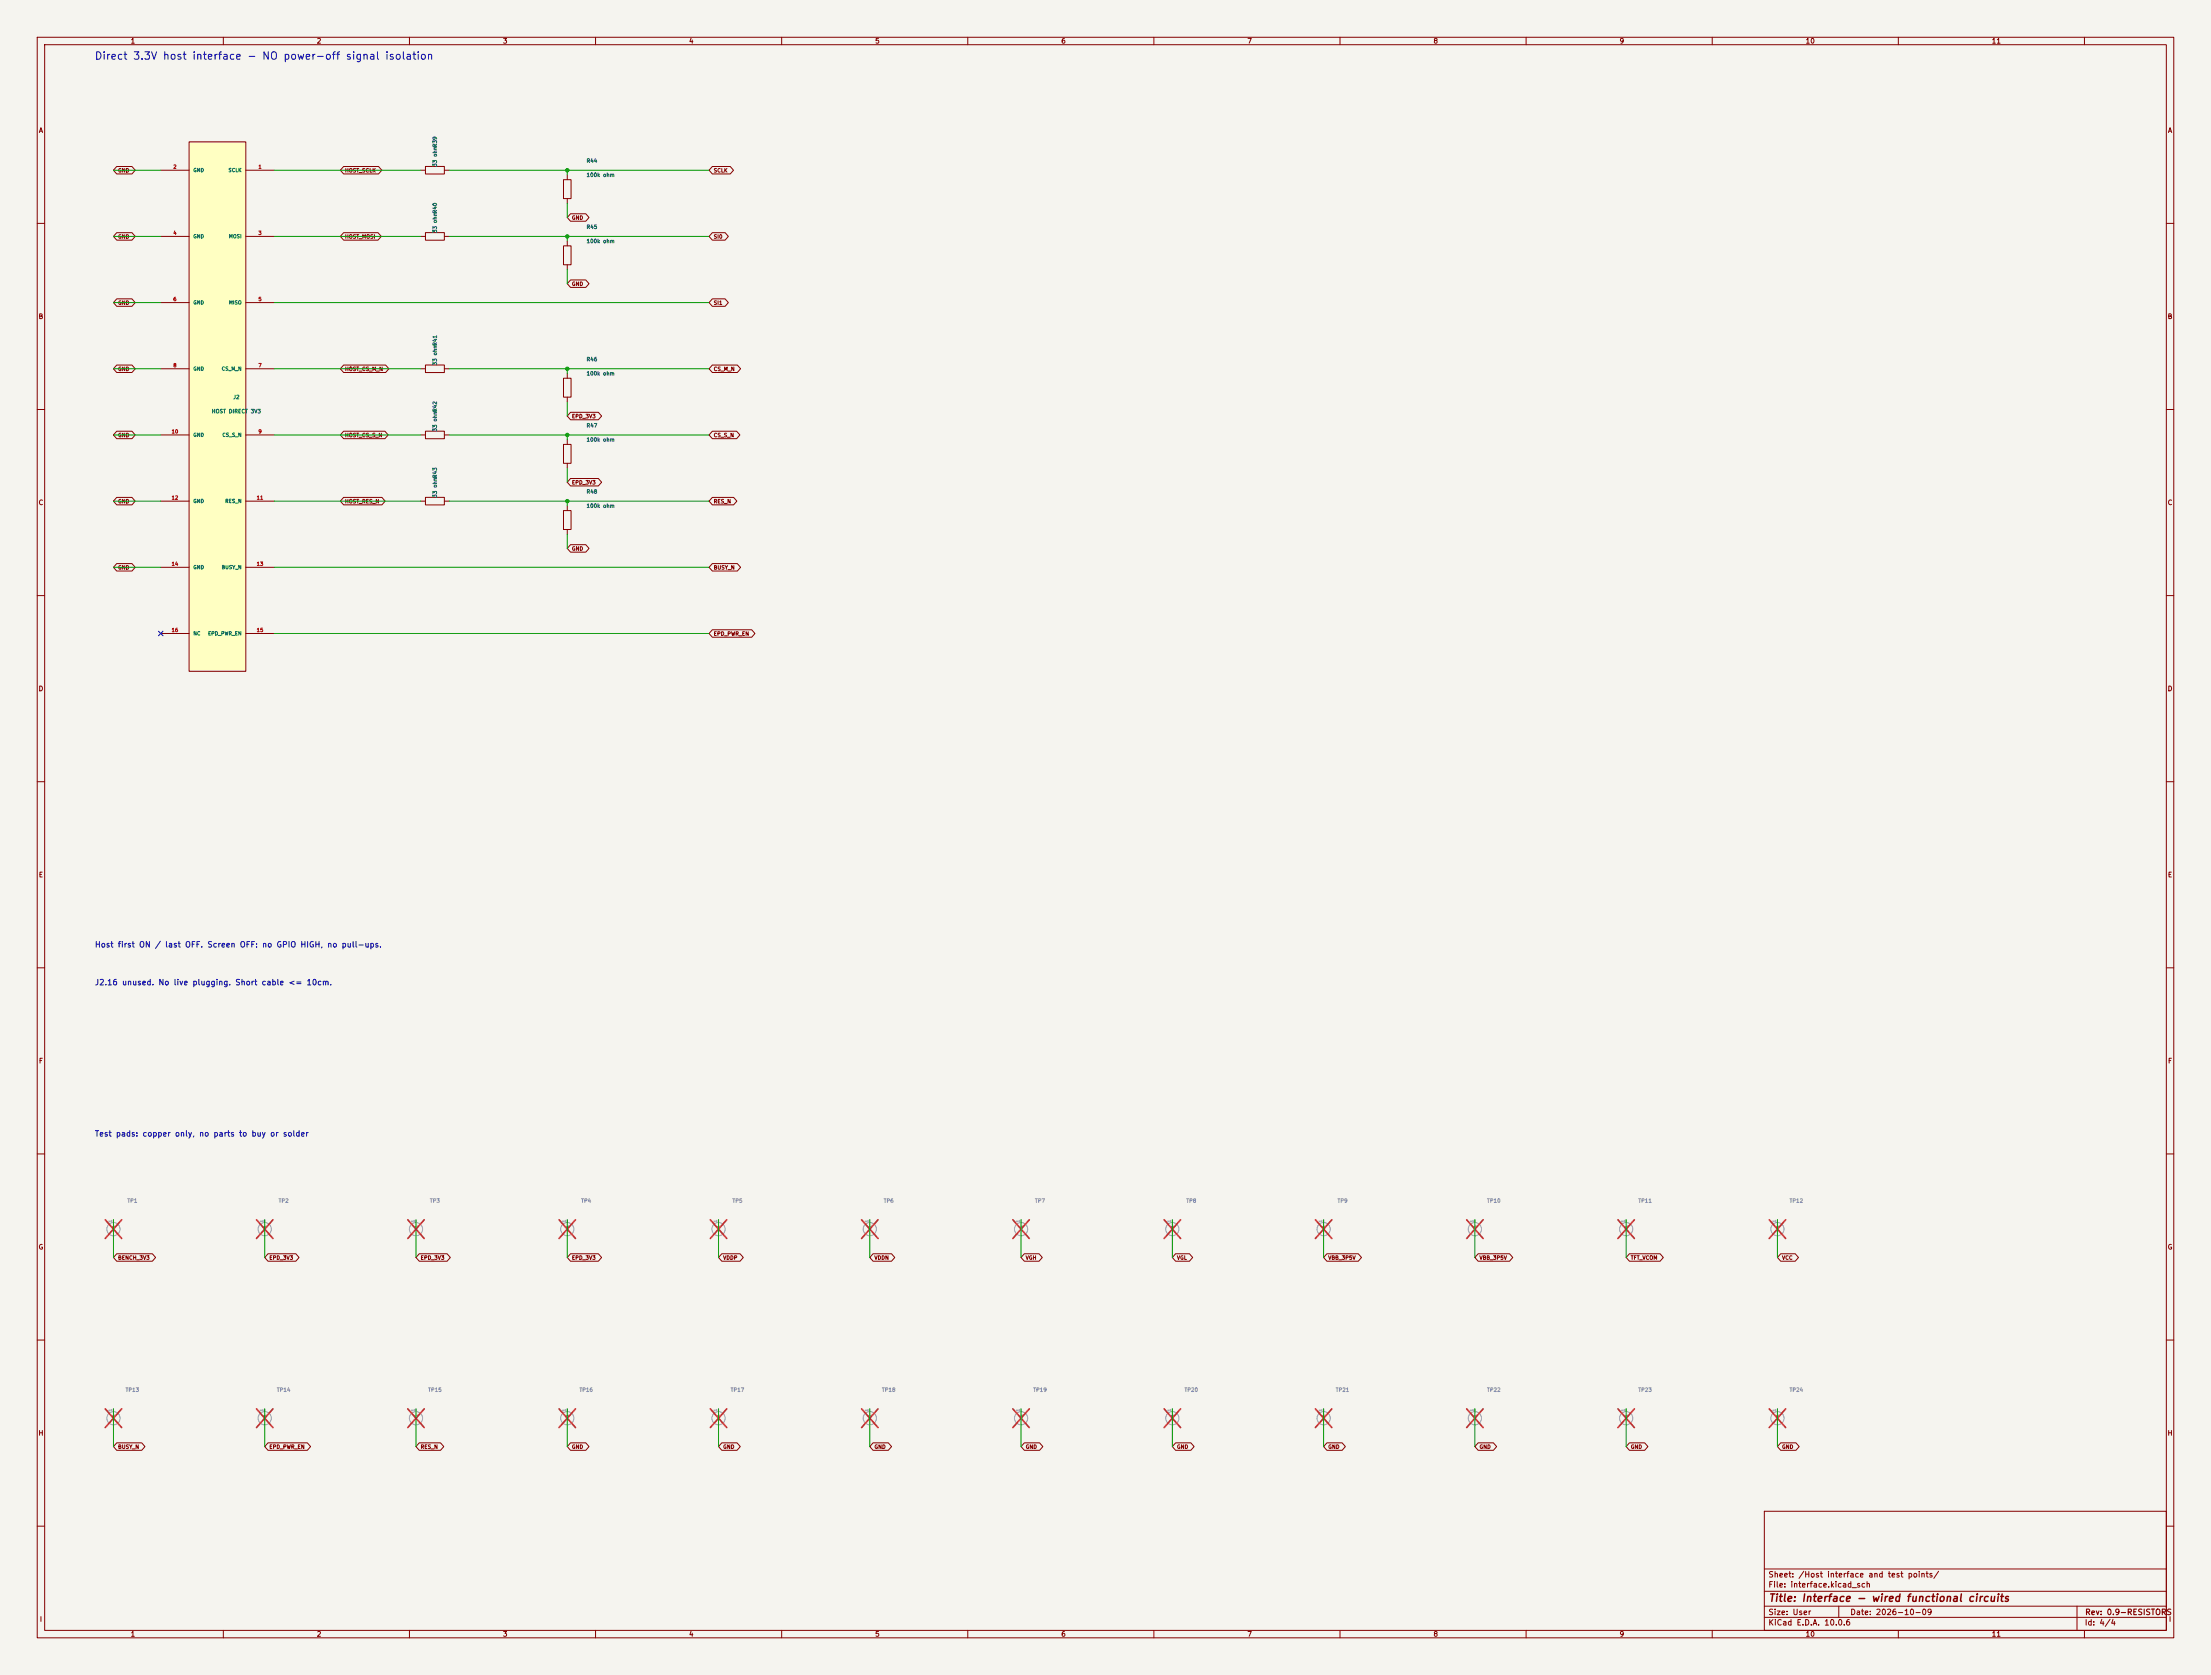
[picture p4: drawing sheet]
<svg xmlns="http://www.w3.org/2000/svg" width="594mm" height="450mm" viewBox="0 0 594 450" stroke-linecap="round" stroke-linejoin="round" font-family="sans-serif">
<defs><g id="words">
<text font-size="2" fill="#0000c2" x="25.3" y="16.5">Direct 3.3V host interface - NO power-off signal isolation</text>
<text font-size="2" fill="#840000" x="475" y="430.8">Title: Interface - wired functional circuits</text>
<g font-size="1.5" fill="#0000c2">
<text x="25.4" y="254.9">Host first ON / last OFF. Screen OFF: no GPIO HIGH, no pull-ups.</text>
<text x="25.4" y="265.1">J2.16 unused. No live plugging. Short cable &lt;= 10cm.</text>
<text x="25.4" y="305.7">Test pads: copper only, no parts to buy or solder</text>
</g>
<g font-size="1.5" fill="#840000">
<text x="475" y="424.2">Sheet: /Host interface and test points/</text>
<text x="475" y="426.9">File: interface.kicad_sch</text>
<text x="475" y="437.1">KiCad E.D.A. 10.0.6</text>
<text x="475" y="434.3">Size: User</text>
<text x="497" y="434.3">Date: 2026-10-09</text>
<text x="560" y="437.1">Id: 4/4</text>
<text x="560" y="434.2">Rev: 0.9-RESISTORS</text>
</g>
<g font-size="1.3" fill="#840000">
<text x="35" y="12">1</text>
<text x="85" y="12">2</text>
<text x="135" y="12">3</text>
<text x="185" y="12">4</text>
<text x="235" y="12">5</text>
<text x="285" y="12">6</text>
<text x="335" y="12">7</text>
<text x="385" y="12">8</text>
<text x="435" y="12">9</text>
<text x="485" y="12">10</text>
<text x="535" y="12">11</text>
<text x="10.3" y="36">A</text>
<text x="582.3" y="36">A</text>
<text x="10.2" y="86">B</text>
<text x="582.2" y="86">B</text>
<text x="10.2" y="136">C</text>
<text x="582.2" y="136">C</text>
<text x="10.2" y="186">D</text>
<text x="582.2" y="186">D</text>
<text x="10.3" y="236">E</text>
<text x="582.3" y="236">E</text>
<text x="10.3" y="286">F</text>
<text x="582.3" y="286">F</text>
<text x="10.2" y="336">G</text>
<text x="582.2" y="336">G</text>
<text x="10.2" y="386">H</text>
<text x="582.2" y="386">H</text>
<text x="10.6" y="436">I</text>
<text x="582.6" y="436">I</text>
<text x="35" y="440">1</text>
<text x="85" y="440">2</text>
<text x="135" y="440">3</text>
<text x="185" y="440">4</text>
<text x="235" y="440">5</text>
<text x="285" y="440">6</text>
<text x="335" y="440">7</text>
<text x="385" y="440">8</text>
<text x="435" y="440">9</text>
<text x="485" y="440">10</text>
<text x="535" y="440">11</text>
</g>
<g font-size="1" fill="#006464">
<text x="117.6" y="39.7" transform="rotate(-90 117.6 39.7)">R39</text>
<text x="51.8" y="46.5">GND</text>
<text x="61.3" y="46.5">SCLK</text>
<text x="117.6" y="44.9" transform="rotate(-90 117.6 44.9)">33 ohm</text>
<text x="157.5" y="44">R44</text>
<text x="157.5" y="47.8">100k ohm</text>
<text x="117.6" y="57.4" transform="rotate(-90 117.6 57.4)">R40</text>
<text x="51.8" y="64.2">GND</text>
<text x="61.4" y="64.2">MOSI</text>
<text x="117.6" y="62.7" transform="rotate(-90 117.6 62.7)">33 ohm</text>
<text x="157.5" y="61.7">R45</text>
<text x="157.5" y="65.5">100k ohm</text>
<text x="51.8" y="82">GND</text>
<text x="61.4" y="82">MISO</text>
<text x="117.6" y="93" transform="rotate(-90 117.6 93)">R41</text>
<text x="51.8" y="99.8">GND</text>
<text x="59.4" y="99.8">CS_M_N</text>
<text x="117.6" y="98.3" transform="rotate(-90 117.6 98.3)">33 ohm</text>
<text x="157.5" y="97.3">R46</text>
<text x="157.5" y="101.1">100k ohm</text>
<text x="62.5" y="107.5">J2</text>
<text x="56.8" y="111.3">HOST DIRECT 3V3</text>
<text x="117.6" y="110.8" transform="rotate(-90 117.6 110.8)">R42</text>
<text x="51.8" y="117.6">GND</text>
<text x="59.6" y="117.6">CS_S_N</text>
<text x="117.6" y="116" transform="rotate(-90 117.6 116)">33 ohm</text>
<text x="157.5" y="115.1">R47</text>
<text x="157.5" y="118.9">100k ohm</text>
<text x="117.6" y="128.6" transform="rotate(-90 117.6 128.6)">R43</text>
<text x="51.8" y="135.4">GND</text>
<text x="60.4" y="135.4">RES_N</text>
<text x="117.6" y="133.8" transform="rotate(-90 117.6 133.8)">33 ohm</text>
<text x="157.5" y="132.9">R48</text>
<text x="157.5" y="136.7">100k ohm</text>
<text x="51.8" y="153.1">GND</text>
<text x="59.4" y="153.1">BUSY_N</text>
<text x="51.8" y="170.9">NC</text>
<text x="55.8" y="170.9">EPD_PWR_EN</text>
</g>
<g font-size="1" fill="#840000">
<text x="31.6" y="46.6">GND</text>
<text x="92.6" y="46.6">HOST_SCLK</text>
<text x="191.6" y="46.6">SCLK</text>
<text x="153.5" y="59.3">GND</text>
<text x="31.6" y="64.3">GND</text>
<text x="92.6" y="64.3">HOST_MOSI</text>
<text x="191.6" y="64.3">SI0</text>
<text x="153.5" y="77">GND</text>
<text x="31.6" y="82.1">GND</text>
<text x="191.6" y="82.1">SI1</text>
<text x="31.6" y="99.9">GND</text>
<text x="92.6" y="99.9">HOST_CS_M_N</text>
<text x="191.6" y="99.9">CS_M_N</text>
<text x="153.5" y="112.6">EPD_3V3</text>
<text x="31.6" y="117.7">GND</text>
<text x="92.6" y="117.7">HOST_CS_S_N</text>
<text x="191.6" y="117.7">CS_S_N</text>
<text x="153.5" y="130.4">EPD_3V3</text>
<text x="31.6" y="135.5">GND</text>
<text x="92.6" y="135.5">HOST_RES_N</text>
<text x="191.6" y="135.5">RES_N</text>
<text x="153.5" y="148.2">GND</text>
<text x="31.6" y="153.2">GND</text>
<text x="191.6" y="153.2">BUSY_N</text>
<text x="191.6" y="171">EPD_PWR_EN</text>
<text x="31.6" y="338.7">BENCH_3V3</text>
<text x="72.2" y="338.7">EPD_3V3</text>
<text x="112.9" y="338.7">EPD_3V3</text>
<text x="153.5" y="338.7">EPD_3V3</text>
<text x="194.2" y="338.7">VDDP</text>
<text x="234.8" y="338.7">VDDN</text>
<text x="275.4" y="338.7">VGH</text>
<text x="316.1" y="338.7">VGL</text>
<text x="356.7" y="338.7">VBB_3P5V</text>
<text x="397.4" y="338.7">VBB_3P5V</text>
<text x="438" y="338.7">TFT_VCOM</text>
<text x="478.6" y="338.7">VCC</text>
<text x="31.6" y="389.5">BUSY_N</text>
<text x="72.2" y="389.5">EPD_PWR_EN</text>
<text x="112.9" y="389.5">RES_N</text>
<text x="153.5" y="389.5">GND</text>
<text x="194.2" y="389.5">GND</text>
<text x="234.8" y="389.5">GND</text>
<text x="275.4" y="389.5">GND</text>
<text x="316.1" y="389.5">GND</text>
<text x="356.7" y="389.5">GND</text>
<text x="397.4" y="389.5">GND</text>
<text x="438" y="389.5">GND</text>
<text x="478.6" y="389.5">GND</text>
</g>
<g font-size="1" fill="#a90000">
<text x="46.4" y="45.5">2</text>
<text x="69.3" y="45.5">1</text>
<text x="46.4" y="63.3">4</text>
<text x="69.3" y="63.3">3</text>
<text x="46.4" y="81.1">6</text>
<text x="69.3" y="81.1">5</text>
<text x="46.4" y="98.9">8</text>
<text x="69.3" y="98.9">7</text>
<text x="46" y="116.7">10</text>
<text x="69.3" y="116.7">9</text>
<text x="46" y="134.4">12</text>
<text x="68.9" y="134.4">11</text>
<text x="46" y="152.2">14</text>
<text x="68.9" y="152.2">13</text>
<text x="46" y="170">16</text>
<text x="68.9" y="170">15</text>
</g>
<g font-size="1" fill="#939391">
<text x="34.1" y="323.4">TP1</text>
<text x="74.7" y="323.4">TP2</text>
<text x="115.4" y="323.4">TP3</text>
<text x="156" y="323.4">TP4</text>
<text x="196.7" y="323.4">TP5</text>
<text x="237.3" y="323.4">TP6</text>
<text x="277.9" y="323.4">TP7</text>
<text x="318.6" y="323.4">TP8</text>
<text x="359.2" y="323.4">TP9</text>
<text x="399.4" y="323.4">TP10</text>
<text x="440" y="323.4">TP11</text>
<text x="480.7" y="323.4">TP12</text>
<text x="33.6" y="374.2">TP13</text>
<text x="74.3" y="374.2">TP14</text>
<text x="114.9" y="374.2">TP15</text>
<text x="155.5" y="374.2">TP16</text>
<text x="196.2" y="374.2">TP17</text>
<text x="236.8" y="374.2">TP18</text>
<text x="277.5" y="374.2">TP19</text>
<text x="318.1" y="374.2">TP20</text>
<text x="358.7" y="374.2">TP21</text>
<text x="399.4" y="374.2">TP22</text>
<text x="440" y="374.2">TP23</text>
<text x="480.7" y="374.2">TP24</text>
</g>
<g font-size=".8" fill="#a5a4a2">
<text x="30.3" y="328.5" transform="rotate(-90 30.3 328.5)">1</text>
<text x="70.9" y="328.5" transform="rotate(-90 70.9 328.5)">1</text>
<text x="111.5" y="328.5" transform="rotate(-90 111.5 328.5)">1</text>
<text x="152.2" y="328.5" transform="rotate(-90 152.2 328.5)">1</text>
<text x="192.8" y="328.5" transform="rotate(-90 192.8 328.5)">1</text>
<text x="233.5" y="328.5" transform="rotate(-90 233.5 328.5)">1</text>
<text x="274.1" y="328.5" transform="rotate(-90 274.1 328.5)">1</text>
<text x="314.7" y="328.5" transform="rotate(-90 314.7 328.5)">1</text>
<text x="355.4" y="328.5" transform="rotate(-90 355.4 328.5)">1</text>
<text x="396" y="328.5" transform="rotate(-90 396 328.5)">1</text>
<text x="436.7" y="328.5" transform="rotate(-90 436.7 328.5)">1</text>
<text x="477.3" y="328.5" transform="rotate(-90 477.3 328.5)">1</text>
<text x="30.3" y="379.3" transform="rotate(-90 30.3 379.3)">1</text>
<text x="70.9" y="379.3" transform="rotate(-90 70.9 379.3)">1</text>
<text x="111.5" y="379.3" transform="rotate(-90 111.5 379.3)">1</text>
<text x="152.2" y="379.3" transform="rotate(-90 152.2 379.3)">1</text>
<text x="192.8" y="379.3" transform="rotate(-90 192.8 379.3)">1</text>
<text x="233.5" y="379.3" transform="rotate(-90 233.5 379.3)">1</text>
<text x="274.1" y="379.3" transform="rotate(-90 274.1 379.3)">1</text>
<text x="314.7" y="379.3" transform="rotate(-90 314.7 379.3)">1</text>
<text x="355.4" y="379.3" transform="rotate(-90 355.4 379.3)">1</text>
<text x="396" y="379.3" transform="rotate(-90 396 379.3)">1</text>
<text x="436.7" y="379.3" transform="rotate(-90 436.7 379.3)">1</text>
<text x="477.3" y="379.3" transform="rotate(-90 477.3 379.3)">1</text>
</g>
<g font-size=".8" fill="#939391">
<text x="31.1" y="330" transform="rotate(-90 31.1 330)">1</text>
<text x="71.7" y="330" transform="rotate(-90 71.7 330)">1</text>
<text x="112.4" y="330" transform="rotate(-90 112.4 330)">1</text>
<text x="153" y="330" transform="rotate(-90 153 330)">1</text>
<text x="193.6" y="330" transform="rotate(-90 193.6 330)">1</text>
<text x="234.3" y="330" transform="rotate(-90 234.3 330)">1</text>
<text x="274.9" y="330" transform="rotate(-90 274.9 330)">1</text>
<text x="315.6" y="330" transform="rotate(-90 315.6 330)">1</text>
<text x="356.2" y="330" transform="rotate(-90 356.2 330)">1</text>
<text x="396.8" y="330" transform="rotate(-90 396.8 330)">1</text>
<text x="437.5" y="330" transform="rotate(-90 437.5 330)">1</text>
<text x="478.1" y="330" transform="rotate(-90 478.1 330)">1</text>
<text x="31.1" y="380.8" transform="rotate(-90 31.1 380.8)">1</text>
<text x="71.7" y="380.8" transform="rotate(-90 71.7 380.8)">1</text>
<text x="112.4" y="380.8" transform="rotate(-90 112.4 380.8)">1</text>
<text x="153" y="380.8" transform="rotate(-90 153 380.8)">1</text>
<text x="193.6" y="380.8" transform="rotate(-90 193.6 380.8)">1</text>
<text x="234.3" y="380.8" transform="rotate(-90 234.3 380.8)">1</text>
<text x="274.9" y="380.8" transform="rotate(-90 274.9 380.8)">1</text>
<text x="315.6" y="380.8" transform="rotate(-90 315.6 380.8)">1</text>
<text x="356.2" y="380.8" transform="rotate(-90 356.2 380.8)">1</text>
<text x="396.8" y="380.8" transform="rotate(-90 396.8 380.8)">1</text>
<text x="437.5" y="380.8" transform="rotate(-90 437.5 380.8)">1</text>
<text x="478.1" y="380.8" transform="rotate(-90 478.1 380.8)">1</text>
</g>
</g></defs>
<path d="M0 0h594v450h-594z" fill="#f5f4ef" stroke="#f5f4ef" stroke-width=".27"/>
<g fill="none" stroke="#840000" stroke-width=".27">
<path d="M10 10h574v430h-574zM12 12h570v426h-570zM60 10v2M110 10v2M160 10v2M210 10v2M260 10v2M310 10v2M360 10v2M410 10v2M460 10v2M510 10v2"/>
<path d="M560 10v2M113 45.7h1.3M114.3 44.7h5.1v2h-5.1zM119.4 45.7h1.2M151.4 48.3h2v5.1h-2zM152.4 47v1.3M152.4 53.4v1.2M10 60h2M151.4 66.1h2v5h-2zM152.4 64.8v1.3M152.4 71.1v1.3M582 60h2"/>
<path d="M113 99.1h1.3M114.3 98.1h5.1v2h-5.1zM119.4 99.1h1.2M10 110h2M113 116.9h1.3M114.3 115.8h5.1v2.1h-5.1zM119.4 116.9h1.2M151.4 101.6h2v5.1h-2zM152.4 100.3v1.3M152.4 106.7v1.3M582 110h2M10 160h2"/>
<path d="M582 160h2M10 210h2M582 210h2M10 260h2M582 260h2M10 310h2M582 310h2M10 360h2M582 360h2M10 410h2M474 406h108v32h-108zM582 410h2"/>
<path d="M60 438v2M110 438v2M160 438v2M210 438v2M260 438v2M310 438v2M360 438v2M410 438v2M460 438v2M474 434.5h108M474 431.5h108M474 427.5h108"/>
<path d="M474 421.5h108M494 431.5v3M510 438v2M558 431.5v6.5M560 438v2"/>
</g>
<g fill="none" stroke="#9c9b98" stroke-width=".27">
<path d="M30.5 327.7v.7M315 327.7v.7"/>
<circle cx="30.5" cy="330.2" r="1.78"/>
<circle cx="315" cy="330.2" r="1.78"/>
</g>
<path d="M28.3 327.7l4.4 5M32.7 327.7l-4.4 5M312.8 327.7l4.4 5M317.2 327.7l-4.4 5" fill="none" stroke="#e12e31" stroke-width=".46"/>
<path d="M50.8 38.1h15.2v142.3h-15.2z" fill="#ffffc2"/>
<g fill="none" stroke="#840000" stroke-width=".27">
<path d="M50.8 38.1h15.2v142.3h-15.2zM31.4 44.7h4.1l.8 1-.8 1h-4.1l-.9-1zM43.2 45.7h7.6M66 45.7h7.7M92.3 44.7h9.4l.9 1-.9 1h-9.4l-.9-1zM153.3 57.4h4.1l.8 1-.8 1h-4.1l-.9-1zM191.4 44.7h4.8l.9 1-.9 1h-4.8l-.9-1zM31.4 62.5h4.1l.8 1-.8 1h-4.1l-.9-1zM43.2 63.5h7.6M66 63.5h7.7M92.3 62.5h9.3l.8 1-.8 1h-9.3l-.9-1zM113 63.5h1.3"/>
<path d="M114.3 62.5h5.1v2h-5.1zM119.4 63.5h1.2M153.3 75.2h4.1l.8 1-.8 1h-4.1l-.9-1zM191.4 62.5h3.4l.9 1-.9 1h-3.4l-.9-1zM31.4 98.1h4.1l.8 1-.8 1h-4.1l-.9-1zM31.4 80.3h4.1l.8 1-.8 1h-4.1l-.9-1zM43.2 81.3h7.6M43.2 99.1h7.6M66 81.3h7.7M66 99.1h7.7M92.3 98.1h11.3l.9 1-.9 1h-11.3l-.9-1zM191.4 80.3h3.4l.9 1-.9 1h-3.4l-.9-1z"/>
<path d="M191.4 98.1h6.7l.9 1-.9 1h-6.7l-.9-1zM31.4 115.9h4.1l.8 1-.8 1h-4.1l-.9-1zM43.2 116.9h7.6M66 116.9h7.7M92.3 115.9h11.1l.9 1-.9 1h-11.1l-.9-1zM151.4 119.4h2v5.1h-2zM152.4 118.1v1.3M153.3 110.8h7.5l.8 1-.8 1h-7.5l-.9-1zM191.4 115.9h6.5l.9 1-.9 1h-6.5l-.9-1zM31.4 133.6h4.1l.8 1-.8 1h-4.1l-.9-1zM43.2 134.6h7.6M66 134.6h7.7"/>
<path d="M92.3 133.6h10.3l.9 1-.9 1h-10.3l-.9-1zM113 134.6h1.3M114.3 133.6h5.1v2h-5.1zM119.4 134.6h1.2M151.4 137.2h2v5.1h-2zM152.4 124.5v1.2M152.4 135.9v1.3M153.3 128.6h7.5l.8 1-.8 1h-7.5l-.9-1zM191.4 133.6h5.7l.9 1-.9 1h-5.7l-.9-1zM31.4 151.4h4.1l.8 1-.8 1h-4.1l-.9-1zM43.2 152.4h7.6M66 152.4h7.7"/>
<path d="M152.4 142.3v1.2M153.3 146.3h4.1l.8 1-.8 1h-4.1l-.9-1zM191.4 151.4h6.7l.9 1-.9 1h-6.7l-.9-1zM43.2 170.2h7.6M66 170.2h7.7M191.4 169.2h10.5l.9 1-.9 1h-10.5l-.9-1zM31.4 336.8h9.5l.9 1-.9 1h-9.5l-.9-1zM72 336.8h7.5l.8 1-.8 1h-7.5l-.9-1zM112.6 336.8h7.5l.9 1-.9 1h-7.5l-.8-1zM153.3 336.8h7.5l.8 1-.8 1h-7.5l-.9-1zM193.9 336.8h4.9l.9 1-.9 1h-4.9l-.9-1zM234.6 336.8h4.9l.9 1-.9 1h-4.9l-.9-1z"/>
<path d="M275.2 336.8h4l.8 1-.8 1h-4l-.9-1zM315.8 336.8h3.8l.8 1-.8 1h-3.8l-.8-1zM356.5 336.8h8.4l.9 1-.9 1h-8.4l-.9-1zM397.1 336.8h8.4l.9 1-.9 1h-8.4l-.9-1zM437.8 336.8h8.2l.9 1-.9 1h-8.2l-.9-1zM478.4 336.8h3.9l.9 1-.9 1h-3.9l-.9-1zM31.4 387.6h6.7l.8 1-.8 1h-6.7l-.9-1zM72 387.6h10.6l.8 1-.8 1h-10.6l-.9-1zM112.6 387.6h5.8l.8 1-.8 1h-5.8l-.8-1zM153.3 387.6h4.1l.8 1-.8 1h-4.1l-.9-1zM193.9 387.6h4.1l.9 1-.9 1h-4.1l-.9-1zM234.6 387.6h4.1l.8 1-.8 1h-4.1l-.9-1z"/>
<path d="M275.2 387.6h4.1l.9 1-.9 1h-4.1l-.9-1zM315.8 387.6h4.1l.9 1-.9 1h-4.1l-.8-1zM356.5 387.6h4.1l.8 1-.8 1h-4.1l-.9-1zM397.1 387.6h4.1l.9 1-.9 1h-4.1l-.9-1zM437.8 387.6h4.1l.8 1-.8 1h-4.1l-.9-1zM478.4 387.6h4.1l.9 1-.9 1h-4.1l-.9-1z"/>
</g>
<g fill="none" stroke="#9c9b98" stroke-width=".27">
<path d="M71.1 327.7v.7M111.8 327.7v.7M152.4 327.7v.7M193 327.7v.7M233.7 327.7v.7M274.3 327.7v.7M355.6 327.7v.7M396.2 327.7v.7M436.9 327.7v.7M477.5 327.7v.7M30.5 378.5v.7M71.1 378.5v.7"/>
<path d="M111.8 378.5v.7M152.4 378.5v.7M193 378.5v.7M233.7 378.5v.7M274.3 378.5v.7M315 378.5v.7M355.6 378.5v.7M396.2 378.5v.7M436.9 378.5v.7M477.5 378.5v.7"/>
<circle cx="71.1" cy="330.2" r="1.78"/>
<circle cx="111.8" cy="330.2" r="1.78"/>
<circle cx="152.4" cy="330.2" r="1.78"/>
<circle cx="193" cy="330.2" r="1.78"/>
<circle cx="233.7" cy="330.2" r="1.78"/>
<circle cx="274.3" cy="330.2" r="1.78"/>
<circle cx="355.6" cy="330.2" r="1.78"/>
<circle cx="396.2" cy="330.2" r="1.78"/>
<circle cx="436.9" cy="330.2" r="1.78"/>
<circle cx="477.5" cy="330.2" r="1.78"/>
<circle cx="30.5" cy="381" r="1.78"/>
<circle cx="71.1" cy="381" r="1.78"/>
<circle cx="111.8" cy="381" r="1.78"/>
<circle cx="152.4" cy="381" r="1.78"/>
<circle cx="193" cy="381" r="1.78"/>
<circle cx="233.7" cy="381" r="1.78"/>
<circle cx="274.3" cy="381" r="1.78"/>
<circle cx="315" cy="381" r="1.78"/>
<circle cx="355.6" cy="381" r="1.78"/>
<circle cx="396.2" cy="381" r="1.78"/>
<circle cx="436.9" cy="381" r="1.78"/>
<circle cx="477.5" cy="381" r="1.78"/>
</g>
<g fill="none" stroke="#e12e31" stroke-width=".46">
<path d="M68.9 327.7l4.4 5M73.3 327.7l-4.4 5M109.6 327.7l4.4 5M114 327.7l-4.4 5M150.2 327.7l4.4 5M154.6 327.7l-4.4 5M190.8 327.7l4.4 5M195.2 327.7l-4.4 5M231.5 327.7l4.4 5M235.9 327.7l-4.4 5M272.1 327.7l4.4 5M276.5 327.7l-4.4 5"/>
<path d="M353.4 327.7l4.4 5M357.8 327.7l-4.4 5M394 327.7l4.4 5M398.4 327.7l-4.4 5M434.7 327.7l4.4 5M439.1 327.7l-4.4 5M475.3 327.7l4.4 5M479.7 327.7l-4.4 5M28.3 378.5l4.4 5M32.7 378.5l-4.4 5M68.9 378.5l4.4 5M73.3 378.5l-4.4 5"/>
<path d="M109.6 378.5l4.4 5M114 378.5l-4.4 5M150.2 378.5l4.4 5M154.6 378.5l-4.4 5M190.8 378.5l4.4 5M195.2 378.5l-4.4 5M231.5 378.5l4.4 5M235.9 378.5l-4.4 5M272.1 378.5l4.4 5M276.5 378.5l-4.4 5M312.8 378.5l4.4 5M317.2 378.5l-4.4 5"/>
<path d="M353.4 378.5l4.4 5M357.8 378.5l-4.4 5M394 378.5l4.4 5M398.4 378.5l-4.4 5M434.7 378.5l4.4 5M439.1 378.5l-4.4 5M475.3 378.5l4.4 5M479.7 378.5l-4.4 5"/>
</g>
<g fill="none" stroke="#009600" stroke-width=".27">
<path d="M30.5 45.7h12.7M73.7 45.7h39.3M120.6 45.7h69.9M152.4 45.7v1.3M152.4 54.6v3.8M30.5 63.5h12.7M73.7 63.5h39.3M120.6 63.5h69.9M152.4 63.5v1.3M152.4 72.4v3.8M30.5 81.3h12.7M30.5 99.1h12.7"/>
<path d="M73.7 81.3h116.8M73.7 99.1h39.3M120.6 99.1h69.9M152.4 99.1v1.2M30.5 116.9h12.7M73.7 116.9h39.3M120.6 116.9h69.9M152.4 108v3.8M152.4 116.9v1.2M30.5 134.6h12.7M73.7 134.6h39.3M120.6 134.6h69.9"/>
<path d="M152.4 125.7v3.9M152.4 134.6v1.3M30.5 152.4h12.7M73.7 152.4h116.8M152.4 143.5v3.8M73.7 170.2h116.8M30.5 327.7v10.1M71.1 327.7v10.1M111.8 327.7v10.1M152.4 327.7v10.1M193 327.7v10.1M233.7 327.7v10.1"/>
<path d="M274.3 327.7v10.1M315 327.7v10.1M355.6 327.7v10.1M396.2 327.7v10.1M436.9 327.7v10.1M477.5 327.7v10.1M30.5 378.5v10.1M71.1 378.5v10.1M111.8 378.5v10.1M152.4 378.5v10.1M193 378.5v10.1M233.7 378.5v10.1"/>
<path d="M274.3 378.5v10.1M315 378.5v10.1M355.6 378.5v10.1M396.2 378.5v10.1M436.9 378.5v10.1M477.5 378.5v10.1"/>
</g>
<path d="M42.6 169.6l1.2 1.2M43.8 169.6l-1.2 1.2" fill="none" stroke="#000084" stroke-width=".27"/>
<g fill="#009600" stroke="#009600" stroke-width=".27">
<circle cx="152.4" cy="116.9" r=".46"/>
<circle cx="152.4" cy="134.6" r=".46"/>
<circle cx="152.4" cy="99.1" r=".46"/>
<circle cx="152.4" cy="63.5" r=".46"/>
<circle cx="152.4" cy="45.7" r=".46"/>
</g>
<use href="#words"/>
</svg>
